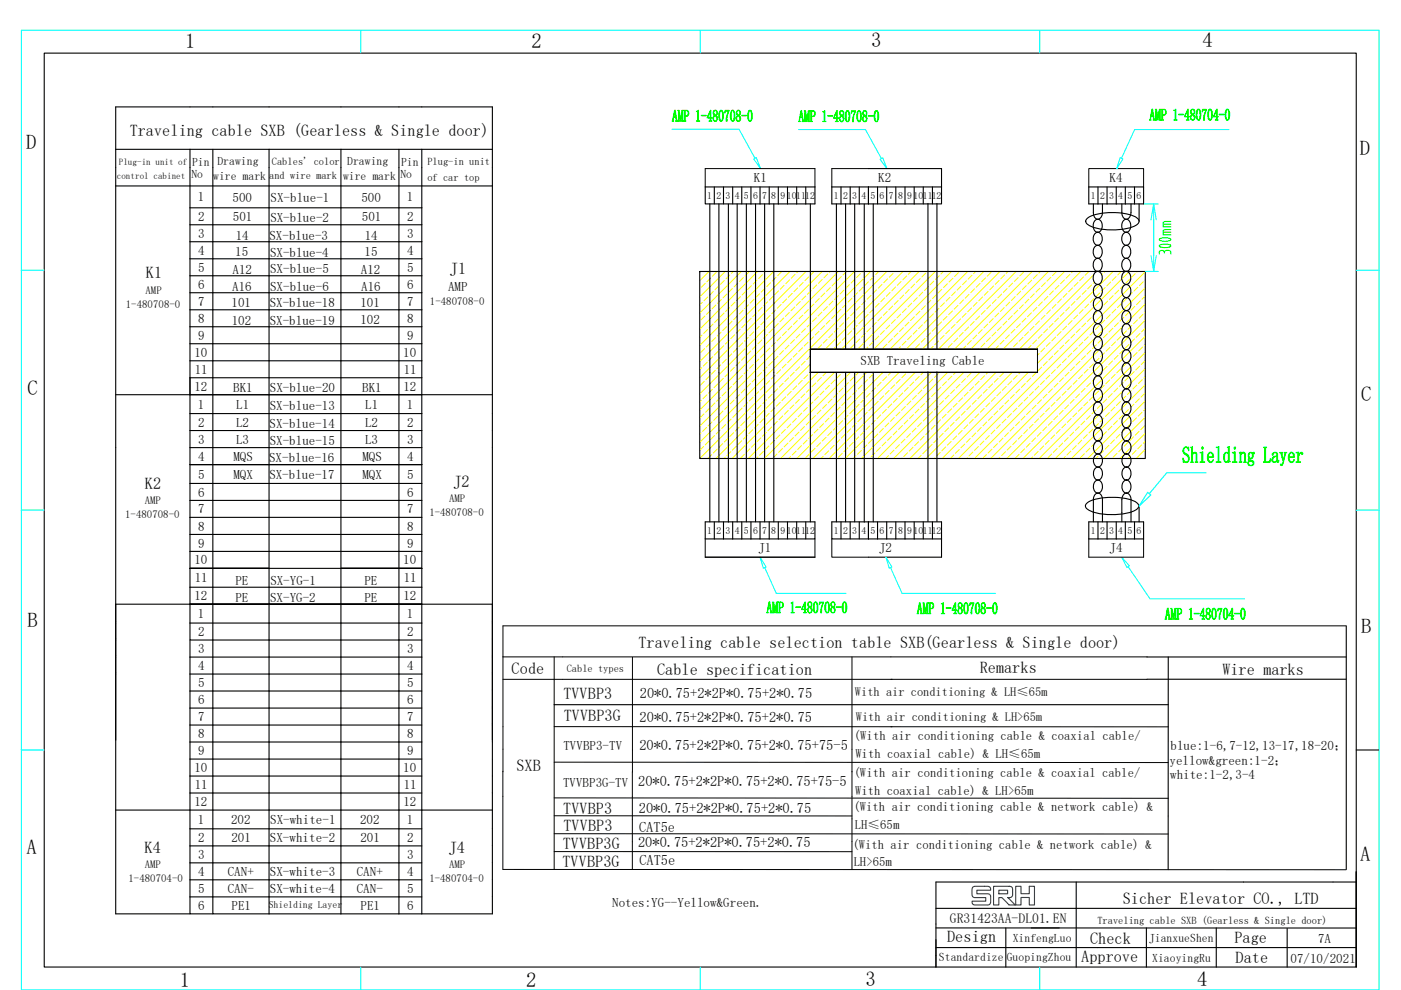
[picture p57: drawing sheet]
<svg xmlns="http://www.w3.org/2000/svg" width="297mm" height="210mm" viewBox="0 0 297 210" stroke-linecap="round" stroke-linejoin="round" font-family="sans-serif">
<defs><g id="words">
<g font-size="4.4">
<text x="39.3" y="10.1">1</text>
<text x="112.7" y="10.1">2</text>
<text x="184.7" y="10">3</text>
<text x="254.9" y="10">4</text>
<text x="5.5" y="31.7">D</text>
<text x="288.3" y="32.9">D</text>
<text x="5.8" y="83.7">C</text>
<text x="288.6" y="85">C</text>
<text x="5.8" y="133">B</text>
<text x="288.6" y="134.2">B</text>
<text x="5.6" y="181.2">A</text>
<text x="288.4" y="182.5">A</text>
<text x="38.1" y="209.3">1</text>
<text x="111.5" y="209.3">2</text>
<text x="183.5" y="209.1">3</text>
<text x="253.8" y="209.1">4</text>
</g>
<g font-size="3.5">
<text x="27.5" y="28.8">Traveling cable SXB (Gearless &amp; Single door)</text>
<text x="30.9" y="59.1">K1</text>
<text x="95.4" y="58.2">J1</text>
<text x="30.7" y="103.8">K2</text>
<text x="96.1" y="103.2">J2</text>
<text x="135.4" y="137.4">Traveling cable selection table SXB(Gearless &amp; Single door)</text>
<text x="108.5" y="143">Code</text>
<text x="139.3" y="143.1">Cable specification</text>
<text x="207.7" y="142.7">Remarks</text>
<text x="259.2" y="143.3">Wire marks</text>
<text x="119.4" y="148.3">TVVBP3</text>
<text x="119.5" y="153">TVVBP3G</text>
<text x="109.5" y="163.4">SXB</text>
<text x="119.4" y="172.7">TVVBP3</text>
<text x="119.5" y="176.3">TVVBP3</text>
<text x="30.7" y="180.9">K4</text>
<text x="95.2" y="180.9">J4</text>
<text x="119.3" y="183.9">TVVBP3G</text>
<text x="119.3" y="180">TVVBP3G</text>
<text x="238" y="191.7">Sicher Elevator CO., LTD</text>
<text x="200.8" y="199.9">Design</text>
<text x="231.1" y="200.2">Check</text>
<text x="261.7" y="200">Page</text>
<text x="229.3" y="204">Approve</text>
<text x="262" y="204.2">Date</text>
</g>
<g font-size="3">
<text x="135.7" y="148.2">20*0.75+2*2P*0.75+2*0.75</text>
<text x="135.6" y="153.1">20*0.75+2*2P*0.75+2*0.75</text>
<text x="135.6" y="159">20*0.75+2*2P*0.75+2*0.75+75-5</text>
<text x="135.3" y="166.8">20*0.75+2*2P*0.75+2*0.75+75-5</text>
<text x="135.4" y="172.5">20*0.75+2*2P*0.75+2*0.75</text>
<text x="135.3" y="179.7">20*0.75+2*2P*0.75+2*0.75</text>
<text x="135.5" y="176.5">CAT5e</text>
<text x="135.6" y="183.5">CAT5e</text>
</g>
<text font-size="2.9" x="201.4" y="195.8">GR31423AA-DL01.EN</text>
<g font-size="2.8">
<text x="159.9" y="38.7">K1</text>
<text x="186.2" y="38.7">K2</text>
<text x="235.3" y="38.7">K4</text>
<text x="42" y="42.7">1</text>
<text x="42" y="46.8">2</text>
<text x="49.3" y="42.8">500</text>
<text x="49.4" y="47">501</text>
<text x="57.3" y="47.1">SX-blue-2</text>
<text x="57.4" y="42.9">SX-blue-1</text>
<text x="76.6" y="42.8">500</text>
<text x="76.7" y="47">501</text>
<text x="86.3" y="42.7">1</text>
<text x="86.3" y="46.8">2</text>
<text x="42" y="50.4">3</text>
<text x="50" y="50.9">14</text>
<text x="57.1" y="50.8">SX-blue-3</text>
<text x="77.3" y="50.9">14</text>
<text x="86.3" y="50.4">3</text>
<text x="42" y="54.1">4</text>
<text x="42" y="57.7">5</text>
<text x="49.3" y="58">A12</text>
<text x="49.9" y="54.3">15</text>
<text x="57.3" y="54.5">SX-blue-4</text>
<text x="57.3" y="58">SX-blue-5</text>
<text x="76.5" y="58">A12</text>
<text x="77.3" y="54.3">15</text>
<text x="86.3" y="54.1">4</text>
<text x="86.3" y="57.7">5</text>
<text x="42" y="61.3">6</text>
<text x="42" y="64.9">7</text>
<text x="49.1" y="65.1">101</text>
<text x="49.3" y="61.7">A16</text>
<text x="57.2" y="65.2">SX-blue-18</text>
<text x="57.3" y="61.6">SX-blue-6</text>
<text x="76.4" y="65.1">101</text>
<text x="76.6" y="61.7">A16</text>
<text x="86.3" y="61.3">6</text>
<text x="86.3" y="64.9">7</text>
<text x="95" y="61.7">AMP</text>
<text x="42" y="68.5">8</text>
<text x="49.1" y="68.8">102</text>
<text x="57.2" y="68.8">SX-blue-19</text>
<text x="76.4" y="68.8">102</text>
<text x="86.3" y="68.5">8</text>
<text x="41.2" y="75.7">10</text>
<text x="42" y="72.1">9</text>
<text x="85.5" y="75.7">10</text>
<text x="86.3" y="72.1">9</text>
<text x="182.5" y="77.4">SXB Traveling Cable</text>
<text x="41.2" y="82.9">12</text>
<text x="41.3" y="79.3">11</text>
<text x="49.4" y="83.1">BK1</text>
<text x="57.2" y="83.1">SX-blue-20</text>
<text x="76.8" y="83.1">BK1</text>
<text x="85.5" y="82.9">12</text>
<text x="85.6" y="79.3">11</text>
<text x="42" y="86.7">1</text>
<text x="50.1" y="86.8">L1</text>
<text x="57.2" y="86.9">SX-blue-13</text>
<text x="77.4" y="86.8">L1</text>
<text x="86.3" y="86.7">1</text>
<text x="42" y="94.1">3</text>
<text x="42" y="90.5">2</text>
<text x="50.1" y="94.2">L3</text>
<text x="50.1" y="90.6">L2</text>
<text x="57.1" y="90.7">SX-blue-14</text>
<text x="57.2" y="94.3">SX-blue-15</text>
<text x="77.4" y="94.2">L3</text>
<text x="77.4" y="90.6">L2</text>
<text x="86.3" y="94.1">3</text>
<text x="86.3" y="90.5">2</text>
<text x="42" y="97.7">4</text>
<text x="42" y="101.5">5</text>
<text x="49.5" y="101.5">MQX</text>
<text x="49.5" y="97.8">MQS</text>
<text x="57.1" y="98">SX-blue-16</text>
<text x="57.1" y="101.7">SX-blue-17</text>
<text x="76.8" y="97.8">MQS</text>
<text x="76.8" y="101.5">MQX</text>
<text x="86.3" y="97.7">4</text>
<text x="86.3" y="101.5">5</text>
<text x="42" y="105.3">6</text>
<text x="86.3" y="105.3">6</text>
<text x="42" y="108.9">7</text>
<text x="42" y="112.5">8</text>
<text x="86.3" y="108.9">7</text>
<text x="86.3" y="112.5">8</text>
<text x="41.2" y="119.7">10</text>
<text x="42" y="116.1">9</text>
<text x="85.5" y="119.7">10</text>
<text x="86.3" y="116.1">9</text>
<text x="160.8" y="117.1">J1</text>
<text x="186.4" y="117.1">J2</text>
<text x="235.3" y="117.1">J4</text>
<text x="41.3" y="123.5">11</text>
<text x="49.9" y="124.1">PE</text>
<text x="57.3" y="124.1">SX-YG-1</text>
<text x="77.3" y="124.1">PE</text>
<text x="85.6" y="123.5">11</text>
<text x="41.2" y="127.3">12</text>
<text x="42" y="131.1">1</text>
<text x="49.9" y="127.7">PE</text>
<text x="57.3" y="127.7">SX-YG-2</text>
<text x="77.3" y="127.7">PE</text>
<text x="85.5" y="127.3">12</text>
<text x="86.3" y="131.1">1</text>
<text x="42" y="134.9">2</text>
<text x="86.3" y="134.9">2</text>
<text x="42" y="142.1">4</text>
<text x="42" y="138.5">3</text>
<text x="86.3" y="138.5">3</text>
<text x="86.3" y="142.1">4</text>
<text x="42" y="149.4">6</text>
<text x="42" y="145.7">5</text>
<text x="86.3" y="149.4">6</text>
<text x="86.3" y="145.7">5</text>
<text x="42" y="153">7</text>
<text x="86.3" y="153">7</text>
<text x="42" y="156.6">8</text>
<text x="42" y="160.2">9</text>
<text x="86.3" y="160.2">9</text>
<text x="86.3" y="156.6">8</text>
<text x="119.5" y="159.1">TVVBP3-TV</text>
<text x="248.2" y="159.1">blue:1-6,7-12,13-17,18-20；</text>
<text x="41.2" y="163.8">10</text>
<text x="41.3" y="167.4">11</text>
<text x="85.5" y="163.8">10</text>
<text x="85.6" y="167.4">11</text>
<text x="119.4" y="166.9">TVVBP3G-TV</text>
<text x="248" y="162.2">yellow&amp;green:1-2；</text>
<text x="248.1" y="165.3">white:1-2,3-4</text>
<text x="41.2" y="171">12</text>
<text x="85.5" y="171">12</text>
<text x="42" y="174.8">1</text>
<text x="42" y="178.6">2</text>
<text x="49" y="174.8">202</text>
<text x="49.1" y="178.6">201</text>
<text x="57.2" y="178.6">SX-white-2</text>
<text x="57.3" y="174.8">SX-white-1</text>
<text x="76.3" y="174.8">202</text>
<text x="76.4" y="178.6">201</text>
<text x="86.3" y="174.8">1</text>
<text x="86.3" y="178.6">2</text>
<text x="42" y="182.2">3</text>
<text x="42" y="185.8">4</text>
<text x="48.3" y="185.8">CAN+</text>
<text x="57.2" y="185.8">SX-white-3</text>
<text x="75.6" y="185.8">CAN+</text>
<text x="86.3" y="182.2">3</text>
<text x="86.3" y="185.8">4</text>
<text x="42" y="189.4">5</text>
<text x="48.3" y="189.4">CAN-</text>
<text x="57.2" y="189.4">SX-white-4</text>
<text x="75.6" y="189.4">CAN-</text>
<text x="86.3" y="189.4">5</text>
<text x="42" y="193">6</text>
<text x="49.1" y="193">PE1</text>
<text x="76.5" y="193">PE1</text>
<text x="86.3" y="193">6</text>
<text x="129.8" y="192.4">Notes:YG--Yellow&amp;Green.</text>
<text x="279.5" y="200.1">7A</text>
<text x="273.6" y="204.3">07/10/2021</text>
</g>
<g font-size="2.7">
<text x="181.1" y="156.9">(With air conditioning cable &amp; coaxial cable/</text>
<text x="181.4" y="160.7">With coaxial cable) &amp; LH≤65m</text>
<text x="181" y="164.8">(With air conditioning cable &amp; coaxial cable/</text>
<text x="181" y="172">(With air conditioning cable &amp; network cable) &amp;</text>
<text x="181.3" y="168.6">With coaxial cable) &amp; LH&gt;65m</text>
<text x="181.2" y="175.8">LH≤65m</text>
<text x="180.7" y="180">(With air conditioning cable &amp; network cable) &amp;</text>
<text x="181" y="183.8">LH&gt;65m</text>
</g>
<g font-size="2.6">
<text x="181.3" y="147.6">With air conditioning &amp; LH≤65m</text>
<text x="181.5" y="152.8">With air conditioning &amp; LH&gt;65m</text>
</g>
<g font-size="2.5">
<text x="40.7" y="35.2">Pin</text>
<text x="46.1" y="34.9">Drawing</text>
<text x="73.6" y="34.9">Drawing</text>
<text x="85" y="35.2">Pin</text>
<text x="40.6" y="37.8">No</text>
<text x="45.2" y="38.1">wire mark</text>
<text x="72.7" y="38.1">wire mark</text>
<text x="84.9" y="37.8">No</text>
<text x="199.1" y="203.9">Standardize</text>
<text x="213.5" y="203.8">GuopingZhou</text>
<text x="214.7" y="199.8">XinfengLuo</text>
<text x="243.6" y="199.8">JianxueShen</text>
<text x="244.3" y="203.9">XiaoyingRu</text>
</g>
<g font-size="2.3">
<text x="26.7" y="65.2">1-480708-0</text>
<text x="30.8" y="62.3">AMP</text>
<text x="91.2" y="64.8">1-480708-0</text>
<text x="30.7" y="107">AMP</text>
<text x="95.2" y="106.5">AMP</text>
<text x="26.5" y="109.9">1-480708-0</text>
<text x="91" y="109.4">1-480708-0</text>
<text x="30.7" y="184.2">AMP</text>
<text x="95.2" y="184.2">AMP</text>
<text x="27.2" y="187.1">1-480704-0</text>
<text x="91" y="187.1">1-480704-0</text>
</g>
<g font-size="2.2">
<text x="57.7" y="35">Cables' color</text>
<text x="90.6" y="35.1">Plug-in unit</text>
<text x="57.1" y="37.9">and wire mark</text>
<text x="90.6" y="38.3">of car top</text>
<text x="120.2" y="142.6">Cable types</text>
<text x="232.7" y="196">Traveling cable SXB (Gearless &amp; Single door)</text>
</g>
<g font-size="2.1">
<text x="149.9" y="42.2">1</text>
<text x="151.9" y="42.2">2</text>
<text x="153.8" y="42.2">3 4 5</text>
<text x="159.7" y="42.2">6</text>
<text x="161.6" y="42.2">7</text>
<text x="163.5" y="42.2">8</text>
<text x="165.5" y="42.2">9101112</text>
<text x="176.8" y="42.2">1 2</text>
<text x="180.7" y="42.2">3</text>
<text x="182.6" y="42.2">4</text>
<text x="184.6" y="42.2">5</text>
<text x="186.5" y="42.2">6</text>
<text x="188.4" y="42.2">7</text>
<text x="190.4" y="42.2">8</text>
<text x="192.3" y="42.2">9101112</text>
<text x="231.3" y="42.2">1</text>
<text x="233.2" y="42.2">2</text>
<text x="235.2" y="42.2">3 4 5 6</text>
<text x="149.9" y="113.2">1</text>
<text x="151.9" y="113.2">2</text>
<text x="153.8" y="113.2">3 4 5</text>
<text x="159.7" y="113.2">6</text>
<text x="161.6" y="113.2">7</text>
<text x="163.5" y="113.2">8</text>
<text x="165.5" y="113.2">9101112</text>
<text x="176.8" y="113.2">1</text>
<text x="178.8" y="113.2">2</text>
<text x="180.7" y="113.2">3 4</text>
<text x="184.6" y="113.2">5</text>
<text x="186.5" y="113.2">6</text>
<text x="188.4" y="113.2">7</text>
<text x="190.4" y="113.2">8</text>
<text x="192.3" y="113.2">9101112</text>
<text x="231.3" y="113.2">1</text>
<text x="233.2" y="113.2">2</text>
<text x="235.2" y="113.2">3</text>
<text x="237.1" y="113.2">4</text>
<text x="239" y="113.2">5</text>
<text x="241" y="113.2">6</text>
<text x="57" y="192.7">Shielding Layer</text>
</g>
<g font-size="1.9">
<text x="25.2" y="35">Plug-in unit of</text>
<text x="24.8" y="37.9">control cabinet</text>
</g>
</g></defs>
<g fill="none" stroke="#0ff" stroke-width=".23">
<path d="M4.5 6.4h287.9v203.6h-287.9zM76.5 6.4v4.9M148.5 6.4v4.9M220.4 6.4v4.9M4.5 57.3h4.9M242.5 43.3h3.1M242.8 57.6h2.8M244.6 46.6v7.6M287.5 57.3h4.9M4.5 108.2h4.9M243.3 104.4l.7 .6-2.5 2.3zM255.7 100.3h-8.3l-3.7 4.4"/>
<path d="M287.5 108.2h4.9M4.5 159.1h4.9M76.5 205.1v4.9M148.5 205.1v4.9M220.4 205.1v4.9"/>
</g>
<g fill="none" stroke="#000" stroke-width=".23">
<path d="M9.4 11.3h278.1v193.8h-278.1zM24.5 39.4v154.4h15.8M24.5 39.4v-16.7h79.9v16.7M24.5 31.7h15.8M24.5 39.4h79.9M40.3 31.7h16.7M40.3 31.7v100.5M45.1 31.7v162.1h11.9M57 31.7h15.3M57 31.7v162.1M72.3 31.7h17.1M72.3 31.7v162.1"/>
<path d="M84.6 31.7v162.1M89.4 31.7h15M89.4 31.7v100.5M104.4 39.4v44.3M149.5 39.7h23.3v3.6h-23.3zM151.4 39.7v3.6M153.4 39.7v3.6M155.3 39.7v3.6M157.3 39.7v3.6M159.2 39.7v3.6M161.1 39.7v3.6M163.1 39.7v3.6"/>
<path d="M165 39.7v3.6M167 39.7v3.6M168.9 39.7v3.6M170.8 39.7v3.6M178.3 39.7v3.6M180.3 39.7v3.6M182.2 39.7v3.6M184.1 39.7v3.6M184.1 35.8h15.5v3.9M186.1 39.7v3.6M188 39.7v3.6M189.9 39.7v3.6"/>
<path d="M191.9 39.7v3.6M193.8 39.7v3.6M195.7 39.7v3.6M197.7 39.7v3.6M199.6 39.7h-23.2v3.6h7.7M199.6 39.7v3.6h-5.8M230.8 39.7h11.7v3.6h-11.7zM232.8 39.7v3.6M234.7 39.7v3.6M236.7 39.7v3.6M238.6 39.7v3.6M240.5 39.7v3.6"/>
<path d="M40.3 58.5h49.1M40.3 54.9h49.1M40.3 51.3h49.1M40.3 47.7h49.1M40.3 44.1h49.1M148.4 57.6h94.4v39.6h-94.4zM150.5 43.3v67.4M152.4 43.3v67.4M154.4 43.3v67.5M156.3 43.3v67.4M158.2 43.3v67.4M160.2 43.3v67.4"/>
<path d="M162.1 43.3v67.4M164.1 43.3v67.4M171.8 43.3v67.4M177.3 43.3v30.8M179.3 43.3v30.8M181.2 43.3v30.8M183.2 43.3v30.8M184.1 43.3h7.8M185.1 43.3v30.8M191.9 43.3h1.9M196.7 43.1v30.9M198.6 43.1v30.9"/>
<path d="M230.4 46.5a8.1 8.1 0 0 1 5.4-1.4 10.7 10.7 0 0 1 5.2 1.1l.4 .3a.75 .75 0 0 1-.3 1.1 12.7 12.7 0 0 1-9.3 .6l-1.4-.8a.67 .67 0 0 1 0-.9zM231.8 43.3a3.7 3.7 0 0 0 .4 3 1.05 1.05 0 0 0 1.2-.1 1.05 1.05 0 0 0 .3-1.2v-1.7M232.1 57.9l.4-.3a1.2 1.2 0 0 1 1.2 1.7 .93 .93 0 0 1-1 1 .93 .93 0 0 1-.9-1l.1-1zM232.1 55.1l.4-.3a1.21 1.21 0 0 1 1.2 1.8 .93 .93 0 0 1-1 1 .93 .93 0 0 1-.9-1l.1-1.1zM232.1 46.8l.4-.3a1.21 1.21 0 0 1 1.2 1.8 .93 .93 0 0 1-1 1 .93 .93 0 0 1-.9-1l.1-1.1zM232.1 49.6l.4-.3a1.21 1.21 0 0 1 1.2 1.7 .93 .93 0 0 1-1 1 .93 .93 0 0 1-.9-1l.1-1zM232.1 52.3l.4-.2a1.18 1.18 0 0 1 1.2 1.7 .98 .98 0 0 1-1.2 1 1.65 1.65 0 0 1-.4-2.5zM237.8 43.3a3.6 3.6 0 0 0 .5 3 1.05 1.05 0 0 0 1.2-.1 1.05 1.05 0 0 0 .3-1.2v-1.7M238.2 57.9l.3-.3a1.21 1.21 0 0 1 1.2 1.7 .92 .92 0 0 1-.9 1 .92 .92 0 0 1-.9-1v-1zM238.2 49.6l.3-.3a1.22 1.22 0 0 1 1.2 1.8 .92 .92 0 0 1-.9 .9 .92 .92 0 0 1-.9-1v-1zM238.2 55.1l.3-.3a1.22 1.22 0 0 1 1.2 1.8 .92 .92 0 0 1-.9 1 .92 .92 0 0 1-.9-1v-1zM238.2 46.8l.3-.3a1.22 1.22 0 0 1 1.2 1.8 .92 .92 0 0 1-.9 1 .92 .92 0 0 1-.9-1v-1z"/>
<path d="M238.2 52.3l.3-.2a1.2 1.2 0 0 1 1.2 1.7 .99 .99 0 0 1-1.2 1 1.67 1.67 0 0 1-.3-2.5zM241.5 43.3v3.6M40.3 76.5h49.1M40.3 72.9h49.1M40.3 69.3h49.1M40.3 65.7h49.1M40.3 62.1h49.1M171.8 74.1l48.2-.1zM171.8 74.1h.1M171.8 79h48.2zM171.8 79h.1M171.8 74.1h48.2"/>
<path d="M171.8 79h48.2M177.3 79v31.7M179.3 79v31.7M181.2 79v31.7M183.2 79v31.8M185.1 79v31.7M196.7 78.9v31.7M198.6 78.9v31.7M232.2 63.5l.3-.4a1.22 1.22 0 0 1 1.2 1.8 .92 .92 0 0 1-.9 1 .92 .92 0 0 1-1-1l.1-1zM232.2 60.7l.3-.3a1.19 1.19 0 0 1 1.2 1.7 .98 .98 0 0 1-1.2 1 1.65 1.65 0 0 1-.3-2.4zM232.2 66.2l.3-.3a1.21 1.21 0 0 1 1.2 1.8 .93 .93 0 0 1-.9 1 .93 .93 0 0 1-1-1l.1-1.1zM232.2 71.7l.3-.3a1.22 1.22 0 0 1 1.2 1.8 .92 .92 0 0 1-.9 1 .92 .92 0 0 1-.9-1v-1z"/>
<path d="M232.2 69l.3-.3a1.2 1.2 0 0 1 1.2 1.7 .92 .92 0 0 1-.9 1 .92 .92 0 0 1-.9-1v-1zM232.2 74.5l.4-.3a1.18 1.18 0 0 1 1.1 1.7 .98 .98 0 0 1-1.1 1 1.65 1.65 0 0 1-.4-2.4zM232.2 77.2l.4-.2a1.18 1.18 0 0 1 1.1 1.7 .93 .93 0 0 1-.9 1 .93 .93 0 0 1-.9-1v-1zM238.2 60.7l.4-.3a1.2 1.2 0 0 1 1.1 1.7 .99 .99 0 0 1-1.1 1 1.67 1.67 0 0 1-.4-2.4zM238.2 63.4l.4-.3a1.21 1.21 0 0 1 1.1 1.8 .93 .93 0 0 1-.9 1 .93 .93 0 0 1-.9-1l.1-1zM238.2 66.2l.4-.3a1.21 1.21 0 0 1 1.1 1.7 .93 .93 0 0 1-.9 1.1 .93 .93 0 0 1-.9-1.1l.1-1zM238.2 69l.4-.3a1.19 1.19 0 0 1 1.1 1.7 .92 .92 0 0 1-.9 1 .92 .92 0 0 1-.9-1l.1-1zM238.2 71.7l.4-.3a1.22 1.22 0 0 1 1.1 1.8 .92 .92 0 0 1-.9 1 .92 .92 0 0 1-.9-1l.1-1zM238.2 74.5l.4-.3a1.2 1.2 0 0 1 1.1 1.8 .99 .99 0 0 1-1.1 .9 1.67 1.67 0 0 1-.4-2.4zM238.2 77.3l.4-.3a1.2 1.2 0 0 1 1.1 1.7 .92 .92 0 0 1-.9 1 .92 .92 0 0 1-.9-1l.1-1zM24.5 83.7h79.9M40.3 94.9h49.1"/>
<path d="M40.3 91.3h49.1M40.3 87.7h49.1M40.3 80.1h49.1M57 98.5h-16.7h49.1h-17.1M72.3 83.7h17.1M104.4 83.7v110.1h-47.4M232.2 96.6l.4-.3a1.2 1.2 0 0 1 1.1 1.8 .98 .98 0 0 1-1.1 .9 1.64 1.64 0 0 1-.4-2.4zM232.2 85.5l.4-.2a1.21 1.21 0 0 1 1.1 1.7 .93 .93 0 0 1-.9 1 .93 .93 0 0 1-.9-1v-1zM232.2 80l.4-.3a1.21 1.21 0 0 1 1.1 1.8 .93 .93 0 0 1-.9 1 .93 .93 0 0 1-.9-1v-1.1zM232.2 93.9l.4-.3a1.22 1.22 0 0 1 1.1 1.7 .92 .92 0 0 1-.9 1 .92 .92 0 0 1-.9-1v-1zM232.2 99.4l.4-.3a1.19 1.19 0 0 1 1.1 1.7 .92 .92 0 0 1-.9 1 .92 .92 0 0 1-.9-1v-1zM232.2 91.1l.4-.3a1.19 1.19 0 0 1 1.1 1.7 .98 .98 0 0 1-1.1 1 1.66 1.66 0 0 1-.4-2.4z"/>
<path d="M232.2 88.3l.4-.3a1.21 1.21 0 0 1 1.1 1.8 .93 .93 0 0 1-.9 1 .93 .93 0 0 1-.9-1v-1.1zM232.2 82.8l.4-.3a1.18 1.18 0 0 1 1.1 1.7 .98 .98 0 0 1-1.1 1 1.65 1.65 0 0 1-.4-2.4zM238.2 80l.4-.3a1.22 1.22 0 0 1 1.1 1.8 .92 .92 0 0 1-.9 1 .92 .92 0 0 1-.9-1l.1-1zM238.2 88.3l.4-.3a1.22 1.22 0 0 1 1.1 1.8 .92 .92 0 0 1-.9 1 .92 .92 0 0 1-.9-1l.1-1zM238.2 85.6l.4-.3a1.22 1.22 0 0 1 1.1 1.7 .92 .92 0 0 1-.9 1 .92 .92 0 0 1-.9-1l.1-1zM238.2 82.8l.4-.3a1.2 1.2 0 0 1 1.1 1.8 .99 .99 0 0 1-1.1 .9 1.67 1.67 0 0 1-.4-2.4zM238.2 96.6l.4-.3a1.2 1.2 0 0 1 1.2 1.8 .93 .93 0 0 1-1 1 .93 .93 0 0 1-.9-1l.1-1.1zM238.2 93.8l.4-.2a1.21 1.21 0 0 1 1.2 1.7 .93 .93 0 0 1-1 1 .93 .93 0 0 1-.9-1l.1-1zM238.2 99.4l.4-.3a1.18 1.18 0 0 1 1.2 1.7 .93 .93 0 0 1-1 1 .93 .93 0 0 1-.9-1l.1-1zM238.2 91.1l.4-.3a1.18 1.18 0 0 1 1.2 1.7 .98 .98 0 0 1-1.2 1 1.65 1.65 0 0 1-.4-2.4zM40.3 102.5h49.1M40.3 109.7h49.1"/>
<path d="M40.3 113.4h49.1M40.3 117h49.1M89.4 106.1h-49.1M149.5 110.7h23.3v3.6h-23.3zM151.4 110.7v3.6M153.4 110.7v3.6M155.3 110.7v3.6M157.3 110.7v3.6M159.2 110.7v3.6M161.1 110.7v3.6M163.1 110.7v3.6M165 110.7v3.6"/>
<path d="M167 110.7v3.6M168.9 110.7v3.6M170.8 110.7v3.6M178.3 110.7v3.6M180.3 110.7v3.6M182.2 110.7v3.6M184.1 110.7v3.6M184.1 114.3h9.7M184.1 114.3h-7.7v-3.6h23.2v3.6h-5.8M186.1 110.7v3.6M188 110.7v3.6M189.9 110.7v3.6"/>
<path d="M191.9 110.7v3.6M193.8 110.7v3.6M195.7 110.7v3.6M197.7 110.7v3.6M199.6 114.3v3.9h-15.5M230.3 106.9a8 8 0 0 1 5.4-1.4 10.5 10.5 0 0 1 5.3 1.1l.3 .3a.75 .75 0 0 1-.2 1.1 12.7 12.7 0 0 1-9.4 .6l-1.4-.8a.67 .67 0 0 1 0-.9zM230.8 110.7h11.7v3.6h-11.7zM231.8 110.7v-4.7a1.2 1.2 0 0 1 1.2-1.4 1.37 1.37 0 0 1 .7 1.4v4.7M232.2 102.1l.4-.2a1.21 1.21 0 0 1 1.1 1.7 .93 .93 0 0 1-.9 1 .93 .93 0 0 1-.9-1v-1zM232.8 110.7v3.6M234.7 110.7v3.6M236.7 110.7v3.6"/>
<path d="M237.8 110.7v-4.7a1.23 1.23 0 0 1 1.2-1.4 1.38 1.38 0 0 1 .8 1.4v4.7M238.2 102.2l.4-.3a1.22 1.22 0 0 1 1.2 1.7 .92 .92 0 0 1-1 1 .92 .92 0 0 1-.9-1l.1-1zM238.6 110.7v3.6M240.5 110.7v3.6M241.5 107.3v3.4M24.5 128.2h79.9M40.3 139.4h49.1M40.3 132.2h49.1M40.3 132.2v3.5h49.1M40.3 135.7v54.5M40.3 128.2h16.7M40.3 124.6h49.1"/>
<path d="M57 120.6h-16.7h49.1h-17.1M72.3 128.2h17.1M89.4 132.2v7.2M89.4 139.4v3.6M243.2 139.3h42.2M247.7 139.3v45.2M285.4 132.8v51.6M24.5 142.6v14.4M40.3 157.4h49.1M40.3 146.6h49.1M40.3 150.2h49.1M40.3 153.8h49.1"/>
<path d="M40.3 143h49.1M89.4 157.4v36.4M89.4 143v14.4M117.5 149.5h130.2M243.2 144.1h42.2M287.5 159.1h4.9M40.3 161h49.1M40.3 164.6h49.1M40.3 168.2h49.1M40.3 175.8h49.1M40.3 179.4h49.1M104.4 171.8h-79.9"/>
<path d="M40.3 190.2v3.6h4.8M40.3 183h49.1M40.3 186.6h49.1M40.3 190.2h49.1M198.4 196.8h89.1M198.4 192.7h89.1M213.3 196.8v8.3M228.2 187.1v18M243.1 196.8v8.3M257.9 196.8v8.3M272.9 196.9v8.2M287.5 184.9v20.2"/>
<path d="M287.5 187.1h-89.1v18M198.4 201h89.1"/>
</g>
<path d="M206.3 188.1l.8-.1a5.2 5.2 0 0 1 2.8 .2l.1 .6h-2.9v.8h2.4l.4 .2a2.8 2.8 0 0 1-.1 2.1h-3.4l-.3-.4v-.4h2.9v-.7h-1.9a.82 .82 0 0 1-.9-.2 .82 .82 0 0 1-.1-.9v-.8zM210.7 188l3.7 .1a2.02 2.02 0 0 1 0 2.2l-.7 .1 1.5 1.5h-1.2l-1.6-1.5h-.6v1.5h-1.1zM211.8 188.8h1.8v.8h-1.8zM215.3 188h1.2v1.6h1.7v-1.6h1.1v3.9h-1.1v-1.5h-1.7v1.5h-1.2z" fill="none" stroke="#003f7e" stroke-width=".23"/>
<g fill="#0f0" stroke="#0f0" stroke-width=".21">
<path d="M143 23.4h.2l.5 2.3h-.5l.2-.1-.1-.7h-.5l-.1 .7 .2 .1h-.4zM143 23.7l-.2 1.1h.4zM143.7 23.4h.3l.3 1.8 .3-1.8h.3l-.1 .1v2.1l.1 .1h-.4l.1-.1v-1.8l-.3 1.9-.4-1.9 .1 1.9h-.3l.1-.1v-2zM145 23.4h.6a.68 .68 0 0 1 .3 1.1l-.6 .1v1l.1 .1h-.4l.1-.1v-2zM145.4 23.5l-.1 1.1a.55 .55 0 0 0 .7-.5 .55 .55 0 0 0-.6-.6zM147.7 23.6l.4-.2v2.1l.3 .2h-.7l.2-.2v-1.8zM148.7 24.5l1 .1zM150.6 23.4l.1 1.5h.3l-.3 .1v.5l.2 .2h-.6l.2-.1 .1-.6h-.7zM150.5 23.7l-.5 1.2h.6zM151.5 24.5l-.1 .3a.43 .43 0 0 0-.1 .6 .43 .43 0 0 0 .7 0 .71 .71 0 0 0-.5-.9zM151.3 23.5a.54 .54 0 0 1 .8 .2 .54 .54 0 0 1-.3 .8 .65 .65 0 0 1 .3 .7 .65 .65 0 0 1-.6 .5 .72 .72 0 0 1 0-1.2 .7 .7 0 0 1-.2-1zM151.4 23.5l-.1 .4 .4 .5a.53 .53 0 0 0 .3-.5 .53 .53 0 0 0-.4-.4zM152.8 23.5l-.2 .4v.9l.1 .7 .3 .1a2.14 2.14 0 0 0-.1-2.1zM152.6 23.5l.4-.1a1.95 1.95 0 0 1 0 2.3h-.2a2.14 2.14 0 0 1-.2-2.2zM153.7 23.4h.9l-.4 1.2-.1 1.1-.2-.1 .1-.5 .5-1.5-.7 .1-.1 .3zM155.3 23.5a2.31 2.31 0 0 0 0 2.1h.1a2.28 2.28 0 0 0-.1-2.1zM155 23.5l.4-.1a1.95 1.95 0 0 1 0 2.3h-.1a1.47 1.47 0 0 1-.3-2zM156.4 24.5a.68 .68 0 0 0 .2 1.2 .6 .6 0 0 0 .3-.6 .6 .6 0 0 0-.5-.6zM156.3 23.5a.56 .56 0 0 1 .7 .3 .56 .56 0 0 1-.3 .7 .63 .63 0 0 1 .3 .8 .63 .63 0 0 1-.7 .4l-.2-.8 .3-.4a.71 .71 0 0 1-.1-1zM156.3 23.5a.53 .53 0 0 0 .4 .9l.1-.2a.42 .42 0 0 0 0-.5 .42 .42 0 0 0-.5-.2zM157.2 24.5l1.1 .1zM158.9 23.5l-.2 1.3 .1 .7 .3 .1a2.18 2.18 0 0 0-.1-2.1zM158.9 23.4h.2a1.87 1.87 0 0 1 0 2.3h-.1a1.42 1.42 0 0 1-.3-2z"/>
<path d="M247.5 129h.2l.5 2.3h-.4v-.8h-.5l-.1 .7 .2 .1h-.4zM247.5 129.3l-.1 1.1h.4zM248.2 129h.3l.3 1.8 .3-1.8h.3l-.1 .1v2.1l.1 .1h-.4l.1-.1v-1.8l-.3 1.9-.4-1.9 .1 1.9h-.3l.1-2.2zM249.5 129h.6a.66 .66 0 0 1 .3 1.1l-.6 .2v.9l.2 .1h-.5l.1-.1v-2.1zM249.9 129.1l-.1 1.1a.54 .54 0 0 0 .6-.5 .54 .54 0 0 0-.5-.6zM252.2 129.2l.4-.2v2.1l.3 .2h-.7l.2-.2v-1.7zM253.2 130.1h1.1v.1h-1.1zM255.1 129l.1 1.6h.3h-.3v.5l.2 .2h-.6l.2-.1 .1-.6h-.7zM255 129.3l-.5 1.3h.6zM256 130.2l-.1 .2a.43 .43 0 0 0-.1 .7 .43 .43 0 0 0 .7 0 .71 .71 0 0 0-.5-.9zM255.8 129.2a.55 .55 0 0 1 .8 .2 .55 .55 0 0 1-.3 .7l.3 .4v.4l-.2 .4-.3 .1-.4-.5v-.4l.3-.4a.71 .71 0 0 1-.2-.9zM255.9 129.2v.5l.3 .3a.44 .44 0 0 0 .3-.5 .44 .44 0 0 0-.6-.3zM257.3 129.1l-.2 1.3 .1 .7 .3 .2a2.14 2.14 0 0 0-.1-2.2zM257.3 129h.2a1.95 1.95 0 0 1 0 2.4h-.2a1.95 1.95 0 0 1 0-2.4zM258.2 129h.9l-.4 1.2-.1 1.2-.2-.1 .1-.6 .5-1.5-.7 .1-.1 .3zM259.8 129.1a1.86 1.86 0 0 0 .1 2.2 2.28 2.28 0 0 0-.1-2.2zM259.5 129.2l.4-.2a1.95 1.95 0 0 1 0 2.4h-.2a2.14 2.14 0 0 1-.2-2.2zM261.2 129l.1 1.6h.3h-.3v.6l.3 .1h-.7l.3-.1v-.6h-.7zM261.2 129.3l-.6 1.3h.6zM261.7 130.1h1.1v.1h-1.1zM263.4 129.1l-.2 1.3 .1 .7 .3 .2a2.18 2.18 0 0 0-.1-2.2zM263.4 129a1 1 0 0 1 .6 1.3l-.2 .9-.4 .2a1.94 1.94 0 0 1 0-2.4z"/>
<path d="M194.9 127.9l.2-.1 .5 2.4h-.4l.1-.2-.1-.7h-.4l-.2 .7 .2 .2h-.4zM195 128.1l-.2 1.1h.4zM195.6 127.9h.3l.3 1.8 .3-1.8h.3l-.1 .1v2.1l.1 .1h-.4l.2-.2v-1.8l-.4 2-.4-1.9 .1 1.9h-.3l.2-.2v-2zM196.9 127.9h.6a.68 .68 0 0 1 .3 1.1l-.6 .1v.9l.2 .2h-.5l.2-.2v-2zM197.2 128v1a.54 .54 0 0 0 .6-.5 .54 .54 0 0 0-.6-.5zM199.6 128l.4-.2v2.1l.3 .3h-.7l.3-.3v-1.7zM200.6 128.9l1.1 .1zM202.5 127.8l.1 1.6h.3l-.3 .1v.5l.3 .2h-.7l.3-.2v-.5h-.7zM202.5 128.2l-.6 1.2h.6zM203.5 129l-.2 .3a.43 .43 0 0 0 0 .6 .43 .43 0 0 0 .6 0 .72 .72 0 0 0-.4-.9zM203.3 127.9a.55 .55 0 0 1 .7 .3 .55 .55 0 0 1-.2 .7v.1a.73 .73 0 0 1-.2 1.2 .71 .71 0 0 1-.5-.5 .71 .71 0 0 1 .3-.8 .67 .67 0 0 1-.1-1zM203.4 128l-.1 .1a.52 .52 0 0 0 .4 .7l.2-.2a.42 .42 0 0 0-.1-.5 .42 .42 0 0 0-.4-.1zM204.7 127.9l-.2 .5v.8l.1 .7 .3 .2a2.14 2.14 0 0 0-.1-2.2zM204.5 128l.4-.2a1.75 1.75 0 0 1-.1 2.4h-.1a2.14 2.14 0 0 1-.2-2.2zM205.7 127.9h.8l-.4 1.2-.1 1.1-.2-.1 .1-.6 .5-1.4h-.6l-.2 .3zM207.2 127.9l-.2 .5-.1 .8 .2 .7 .2 .2a2.28 2.28 0 0 0 0-2.2zM207 128l.4-.2a1.75 1.75 0 0 1-.1 2.4 1.49 1.49 0 0 1-.4-2zM208.3 129a.55 .55 0 0 0-.2 .7 .55 .55 0 0 0 .6 .3l.1-.1a.71 .71 0 0 0-.5-.9zM208.2 127.9a.55 .55 0 0 1 .7 .3 .55 .55 0 0 1-.3 .7 .69 .69 0 0 1 .3 .8 .69 .69 0 0 1-.5 .5 .74 .74 0 0 1-.1-1.3 .65 .65 0 0 1-.1-1zM208.3 128a.53 .53 0 0 0 .3 .8 .52 .52 0 0 0 .2-.5 .52 .52 0 0 0-.4-.4zM209.2 128.9l1 .1zM210.9 127.9l-.3 1.3 .2 .7 .2 .2a2.18 2.18 0 0 0-.1-2.2zM210.8 127.8a.96 .96 0 0 1 .6 1.3l-.2 .9-.4 .2a1.91 1.91 0 0 1 0-2.4z"/>
<path d="M163 127.7l.2-.1 .5 2.4h-.4l.1-.1-.1-.8h-.4l-.1 .7 .1 .2h-.4zM163.1 127.9l-.2 1.1h.4zM163.8 127.7h.2l.3 1.8 .3-1.8h.4l-.2 .1v2.1l.2 .1h-.5l.2-.1v-1.9l-.4 2-.3-1.9 .1 1.9h-.3l.1-.2v-1.9zM165 127.7h.6a.66 .66 0 0 1 .3 1.1l-.6 .1v.9l.2 .2h-.5l.2-.2v-1.9zM165.4 127.8l-.1 1a.56 .56 0 0 0 .7-.3 .56 .56 0 0 0-.2-.7zM167.7 127.9l.4-.3v2.1l.3 .3h-.7l.3-.2v-1.8zM168.7 128.7h1.1v.1h-1.1zM170.7 127.7l.1 1.5h.2l-.2 .1v.5l.2 .2h-.7l.3-.2v-.5h-.7zM170.6 128l-.5 1.2h.5zM171.5 128.9l-.1 .2a.46 .46 0 0 0 0 .6 .46 .46 0 0 0 .6 .1v-.1a.63 .63 0 0 0-.5-.8zM171.4 127.8a.54 .54 0 0 1 .7 .2 .54 .54 0 0 1-.2 .8l.2 .3 .1 .4-.3 .4-.3 .1-.4-.4 .2-.9a.72 .72 0 0 1 0-.9zM171.5 127.8a.54 .54 0 0 0 .4 .9l.1-.3a.43 .43 0 0 0 0-.5 .43 .43 0 0 0-.5-.1zM172.9 127.8a2.27 2.27 0 0 0 0 2.1h.1a2.07 2.07 0 0 0-.1-2.1zM172.6 127.8l.4-.1a1.92 1.92 0 0 1 0 2.3l-.3-.1-.2-.4-.1-.9zM173.8 127.7l.8 .1a3.9 3.9 0 0 0-.4 2.2l-.2-.1v-.5l.5-1.5h-.5l-.3 .4zM175.3 127.8a2.27 2.27 0 0 0 0 2.1h.2a2.15 2.15 0 0 0-.1-2.1zM175.1 127.8l.4-.1a1.92 1.92 0 0 1 0 2.3l-.4-.1-.2-.8zM176.5 128.8l-.1 .1a.67 .67 0 0 0 .2 1 .59 .59 0 0 0 .3-.6 .59 .59 0 0 0-.4-.5zM176.3 127.7a.56 .56 0 0 1 .7 .3 .56 .56 0 0 1-.2 .8 .62 .62 0 0 1 .3 .8 .62 .62 0 0 1-.8 .3 .78 .78 0 0 1 .1-1.1 .68 .68 0 0 1-.1-1.1zM176.4 127.8a.55 .55 0 0 0 .4 .9v-.1a.46 .46 0 0 0 .1-.6 .46 .46 0 0 0-.5-.2zM177.3 128.7h1.1v.1h-1.1zM179 127.8a2.45 2.45 0 0 0 0 2.1 .94 .94 0 0 0 .4-1.2l-.1-.8zM178.8 127.8l.4-.1a1.84 1.84 0 0 1 0 2.3h-.2a1.45 1.45 0 0 1-.3-2z"/>
<path d="M169.8 23.5l.1-.1 .6 2.4h-.4v-.9h-.5l-.1 .7 .2 .2h-.4zM169.8 23.7l-.1 1.2h.4zM170.5 23.5h.3l.3 1.8 .3-1.8h.3l-.1 .2v1.9l.1 .2h-.4l.1-.2v-1.8l-.3 2-.4-1.9 .1 1.9h-.3l.1-2.2zM171.8 23.5h.6a.65 .65 0 0 1 .3 1.1l-.6 .1v.9l.2 .2h-.5l.1-.1v-2.1zM172.1 23.6v1h.3a.56 .56 0 0 0 .3-.6 .56 .56 0 0 0-.6-.4zM174.5 23.7l.4-.3v2.2l.3 .2h-.7l.2-.2v-1.8zM175.5 24.5h1.1v.1h-1.1zM177.4 23.5l.1 1.5h.3l-.3 .1v.5l.2 .2h-.6l.2-.1 .1-.6h-.7zM177.4 23.8l-.6 1.2h.6zM178.3 24.6v.1a.67 .67 0 0 0 .2 1 .59 .59 0 0 0 .3-.6 .59 .59 0 0 0-.5-.5zM178.1 23.6a.55 .55 0 0 1 .8 .2 .55 .55 0 0 1-.3 .8l.3 .3v.4l-.2 .5h-.3l-.3-.1a.75 .75 0 0 1 .2-1.1l-.3-.5zM178.2 23.6a.54 .54 0 0 0 .4 .9 .48 .48 0 0 0 .2-.6 .48 .48 0 0 0-.6-.3zM179.6 23.6l-.2 1.3 .1 .7 .3 .1a2.49 2.49 0 0 0 0-2.1zM179.4 23.6l.4-.1a1.86 1.86 0 0 1 0 2.3h-.1a1.46 1.46 0 0 1-.4-2zM180.5 23.5h.9l-.4 1.2v1.1h-.2a2.77 2.77 0 0 1 .5-2.1h-.6l-.2 .4zM182.1 23.6l-.2 .4-.1 .9 .2 .7 .2 .1a2.13 2.13 0 0 0-.1-2.1zM181.9 23.6l.3-.1a1.76 1.76 0 0 1-.1 2.3h-.1a2.11 2.11 0 0 1-.1-2.2zM183.2 24.7l-.2 .2a.44 .44 0 0 0 0 .6 .44 .44 0 0 0 .7 0 .64 .64 0 0 0-.5-.8zM183 23.6a.54 .54 0 0 1 .8 .2 .54 .54 0 0 1-.3 .8 .69 .69 0 0 1 .3 .7 .69 .69 0 0 1-.6 .5 .74 .74 0 0 1 0-1.2 .68 .68 0 0 1-.2-1zM183.2 23.6a.53 .53 0 0 0 .3 .9l.2-.3a.43 .43 0 0 0-.1-.5 .43 .43 0 0 0-.4-.1zM184.1 24.5h1v.1h-1zM185.8 23.6a2.31 2.31 0 0 0 0 2.1 1.59 1.59 0 0 0 .3-1.8zM185.5 23.6l.4-.1a1.76 1.76 0 0 1-.1 2.3l-.3-.3-.2-.6z"/>
<path d="M244.2 23.2l.2-.1 .5 2.4h-.4v-.9h-.4l-.2 .7 .2 .2h-.4zM244.3 23.4l-.2 1.1h.4zM244.9 23.2h.3l.3 1.8 .3-1.8h.3l-.1 .1v2.1l.1 .1h-.4l.2-.2v-1.8l-.4 2-.4-1.9 .1 1.9h-.2l.1-2.2zM246.2 23.2h.6a.66 .66 0 0 1 .3 1.1l-.6 .1v.9l.2 .2h-.5l.2-.1v-2.1zM246.6 23.2l-.1 1.1a.54 .54 0 0 0 .6-.5 .54 .54 0 0 0-.5-.6zM248.9 23.4l.4-.3v2.1l.3 .3h-.7l.3-.3v-1.7zM249.9 24.2h1.1v.1h-1.1zM251.8 23.1l.1 1.6h.3l-.3 .1v.5l.3 .2h-.7l.3-.2v-.5h-.7zM251.8 23.5l-.6 1.2h.6zM252.8 24.3l-.2 .3a.43 .43 0 0 0-.1 .6 .43 .43 0 0 0 .7 0 .71 .71 0 0 0-.4-.9zM252.5 23.3a.55 .55 0 0 1 .8 .2 .55 .55 0 0 1-.3 .8l.3 .3 .1 .4-.3 .4-.3 .1-.4-.4 .2-.9a.73 .73 0 0 1-.1-.9zM252.7 23.3l-.1 .5 .3 .4a.38 .38 0 0 0 .3-.6l-.1-.3zM254 23.2l-.2 1.3 .1 .8 .3 .1a2.14 2.14 0 0 0-.1-2.2zM254 23.1h.2a1.95 1.95 0 0 1 0 2.4h-.2a1.95 1.95 0 0 1 0-2.4zM255 23.2h.8l-.4 1.2-.1 1.1-.1-.1v-.5l.5-1.5h-.6l-.2 .4zM256.5 23.2a1.86 1.86 0 0 0 .1 2.2 2.28 2.28 0 0 0 0-2.2zM256.3 23.3l.4-.2a1.95 1.95 0 0 1 0 2.4h-.2a2.14 2.14 0 0 1-.2-2.2zM258 23.1l.1 1.6h.2l-.2 .1v.5l.2 .2h-.6l.2-.1v-.6h-.6zM257.9 23.5l-.6 1.2h.6zM258.5 24.2h1v.1h-1zM260.2 23.2l-.3 1.3 .2 .8 .2 .1a2.18 2.18 0 0 0-.1-2.2zM260.1 23.1a1 1 0 0 1 .6 1.4l-.2 .9-.4 .1a1.94 1.94 0 0 1 0-2.4z"/>
<path d="M251.1 94.9l.2-.1 .6 .1 .1-.1v.8l-.1-.2a.53 .53 0 0 0-.8-.4l-.1 .4a.79 .79 0 0 0 .7 .9 .97 .97 0 0 1 .5 1 .97 .97 0 0 1-.8 .8l-.3-.1-.2 .1-.1-.9 .4 .7 .3 .1a.7 .7 0 0 0 .4-1.1l-.3-.3a1.04 1.04 0 0 1-.5-1.7zM252.5 94.8l.3-.1v1.6a.47 .47 0 0 1 .6-.4 .47 .47 0 0 1 .4 .5v1.4l.2 .3h-.6l.2-.2v-1.7a.41 .41 0 0 0-.5-.1 .41 .41 0 0 0-.3 .4v1.3l.2 .3h-.5l.1-.3v-2.7zM254.4 96l.6-.2v2l.4 .3h-1l.4-.2v-1.8zM254.8 94.8l.3 .2-.1 .3-.2-.1zM256.5 96.1l-.2 .2-.1 .6h.9l-.1-.6-.2-.3zM256.3 96.1l.3-.2a.85 .85 0 0 1 .7 1.1h-1.1a.78 .78 0 0 0 .5 1l.5-.5a.56 .56 0 0 1-.4 .6 .56 .56 0 0 1-.7-.4 1.62 1.62 0 0 1 .2-1.6zM257.9 94.8l.5-.1v3.1l.5 .3h-1.1l.5-.2-.1-2.9zM259.8 96.2l-.2 .6a.85 .85 0 0 0 .4 1.2l.4-.5v-1.1l-.2-.3zM260.2 94.8l.4-.1v3l.2 .3-.4 .1v-.4l-.3 .4a1.2 1.2 0 0 1-.4-2l.4-.2 .3 .3v-1.2zM261.3 96l.6-.2v2l.4 .3h-1l.4-.2v-1.8zM261.7 94.8l.3 .2-.2 .3-.2-.1zM262.8 96l.3-.2v.5l.1-.1a.45 .45 0 0 1 .4-.3 .45 .45 0 0 1 .4 .3l.1 1.6 .1 .3h-.5l.2-.3v-1.4a.31 .31 0 0 0-.2-.3 .31 .31 0 0 0-.4 .1l-.2 .3v1.3l.2 .3h-.6l.2-.2v-1.8zM264.9 96.2a.65 .65 0 0 0 .4 1 .66 .66 0 0 0 .2-.6 .66 .66 0 0 0-.4-.6zM264.9 96l.3-.1 .4 .2 .3-.2 .1 .1-.1 .3-.3-.2a.71 .71 0 0 1 .1 .9 .71 .71 0 0 1-.8 .3 .51 .51 0 0 0 .7 .4 .63 .63 0 0 1 .1 .9 .63 .63 0 0 1-.8 .1 .63 .63 0 0 1-.1-.9 .36 .36 0 0 1 0-.6l-.1-.7zM264.9 97.9a.47 .47 0 0 0-.1 .6 .47 .47 0 0 0 .6 .1 .47 .47 0 0 0 .2-.6zM267.9 94.8h.6l-.2 .2v2.9h.8l.2-.6v.8h-1.4l.2-.3v-2.7zM269.8 96.1a.63 .63 0 0 1 1 0l.1 1.8h.1l.1-.3v.3a.23 .23 0 0 1-.2 .2 .23 .23 0 0 1-.2-.3 .62 .62 0 0 1-1 .1 .62 .62 0 0 1 .3-1l.7-.2v-.3a.41 .41 0 0 0-.5-.3 .41 .41 0 0 0-.3 .5l-.2-.2zM270.1 97l-.2 .6 .3 .4 .5-.3v-.9zM271.4 96h.5l-.1 .3 .3 1.2 .3-1.3-.2-.2h.6l-.3 .3-.4 1.9a.47 .47 0 0 1-.6 .5l.1-.3 .3 .1 .1-.6-.4-1.7zM273.7 96.1l-.2 .2-.1 .6h.8l-.1-.7-.2-.2zM273.5 96.1l.2-.2a.82 .82 0 0 1 .7 1.1h-1a.75 .75 0 0 0 .5 1l.2-.1 .2-.4a.56 .56 0 0 1-.4 .6 .56 .56 0 0 1-.7-.4 1.77 1.77 0 0 1 .3-1.6zM274.8 96l.5-.2v.7l.5-.5h.4v.4h-.2l-.2-.3-.5 .7 .1 1.1 .3 .2h-.9l.3-.3v-1.6z"/>
</g>
<g fill="none" stroke="#0ff" stroke-width=".21">
<path d="M142.5 27.4h14.2l3.4 6.2M159.8 33.7l.5-.3 .9 2.3zM169.3 27.5h14.2l3.4 6.1M186.6 33.8l.6-.3 .8 2.3zM237.5 33.4l.6 .3-1.3 2.1zM260.6 27.5h-20l-2.8 6.1M244 54.2l.6 3.4 .6-3.4M244 46.6l.6-3.3 .6 3.3M244.6 43.3v3.3M244.6 54.2v3.4M161.1 118.2l1.3 2.1-.6 .2zM187.8 118.2l1.3 2.1-.6 .2z"/>
<path d="M237.8 118.2l1.7 1.8-.6 .4zM162.1 120.4l2.5 5.5M164.6 125.8l14.8 .1zM188.8 120.4l2.5 5.5h19.8M199.4 125.9h.1M239.2 120.2l4.6 6.8h20.1"/>
</g>
<g fill="none" stroke="#ff0" stroke-width=".21">
<path d="M148.6 57.6l-.2 .2M150.3 57.6l-1.9 1.9M150.7 58.9l-.8 .9M151.8 57.8l-.8 .8M153.6 59.5l-.8 .8M153.8 57.6l-5.4 5.4M154.7 58.3l-.8 .8M155.5 57.6l-.4 .4M157.2 57.6l-8.8 8.8M157.6 58.9l-.8 .8M158.8 57.7l-.8 .8M160.5 59.4l-.8 .8"/>
<path d="M160.6 57.6l-12.2 12.2M161.6 58.3l-.8 .8M162.3 57.6l-.3 .3M163.4 60l-.8 .8M164 57.6l-15.6 15.7M164.5 58.8l-.8 .8M165.7 57.6l-.8 .9M167.4 59.4l-.8 .8M167.5 57.6l-19.1 19.1M168.6 58.2l-.8 .8M169.2 57.6l-.3 .2M170.3 59.9l-.8 .8"/>
<path d="M170.9 57.6l-22.5 22.5M171.4 58.7l-.8 .8M172.6 57.6l-.8 .8M174.3 59.3l-.8 .8M174.3 57.6l-25.9 26M175.5 58.1l-.8 .8M176 57.6l-.1 .2M177.2 59.8l-.8 .8M177.7 57.6l-29.3 29.4M178.4 58.7l-.8 .8M179.5 57.6l-.8 .7M181.2 57.6l-32.8 32.8"/>
<path d="M181.3 59.2l-.9 .8M182.4 58l-.8 .9M182.9 57.6l-.1 .1M184.1 59.8l-.8 .8M184.6 57.6l-36.2 36.2M185.3 58.6l-.8 .8M186.3 57.6l-.6 .7M188 57.6l-39.6 39.6M188.2 59.1l-.8 .9M189.4 58l-.9 .8M189.7 57.6h.1M191 59.7l-.8 .8"/>
<path d="M191.5 57.6l-16.5 16.5M192.2 58.5l-.8 .9M193.2 57.6l-.6 .6M194.9 57.6l-16.5 16.5M195.1 59.1l-.8 .8M196.3 57.9l-.8 .8M198 59.6l-.8 .8M198.3 57.6l-16.5 16.5M199.2 58.5l-.9 .8M200 57.6l-.5 .5M201.7 57.6l-16.4 16.5M202 59l-.8 .8"/>
<path d="M203.2 57.8l-.8 .9M204.9 59.5l-.8 .9M205.2 57.6l-16.5 16.5M206.1 58.4l-.8 .8M206.9 57.6l-.5 .4M208.6 57.6l-16.5 16.5M209 58.9l-.9 .9M210.1 57.8l-.8 .8M211.8 59.5l-.8 .8M212 57.6l-16.5 16.5M213 58.3l-.8 .8M213.7 57.6l-.4 .4"/>
<path d="M215.4 57.6l-16.5 16.5M215.9 58.9l-.8 .8M217 57.7l-.8 .8M218.8 59.4l-.9 .8M218.9 57.6l-16.5 16.5M219.9 58.3l-.8 .8M220.6 57.6l-.3 .3M221.6 60l-.8 .8M222.3 57.6l-16.5 16.5M222.8 58.8l-.8 .8M224 57.6l-.9 .9M225.7 59.4l-.8 .8"/>
<path d="M225.7 57.6l-16.5 16.5M226.8 58.2l-.8 .8M227.4 57.6l-.2 .2M228.6 59.9l-.9 .8M229.2 57.6l-16.5 16.5M229.7 58.7l-.8 .8M230.9 57.6l-.8 .8M231.9 58.2l-15.8 15.9M232 59.8l-.2 .3M233.8 58.1l-.2 .2M234.3 57.6l-.2 .2M235.5 59.8l-.8 .8"/>
<path d="M236 57.6l-16.5 16.5M236.6 58.7l-.8 .8M237.7 57.6l-.7 .7M239.4 57.6l-19.4 19.5M239.5 59.2l-.8 .8M240.7 58l-.8 .9M241.1 57.6l-.1 .1M242.4 59.8l-.8 .8M242.8 57.6l-39.6 39.6M242.8 59.3l-.1 .1M148.8 78l-.4 .4M148.8 71.1l-.4 .5"/>
<path d="M148.9 64.1l-.5 .6M149.4 73.9l-.8 .9M149.5 67l-.9 .8M149.5 60.1l-.8 .8M149.9 76.8l-.8 .8M150 69.9l-.8 .8M150.1 63l-.9 .8M150.5 79.7l-.8 .8M150.6 72.8l-.9 .8M150.6 65.9l-.8 .8M151.1 75.7l-.8 .8M151.2 68.7l-.9 .9"/>
<path d="M151.2 61.8l-.8 .8M151.7 78.5l-.9 .9M151.7 71.6l-.8 .8M151.8 64.7l-.8 .8M152.3 74.5l-.9 .8M152.3 67.6l-.8 .8M152.4 60.6l-.8 .9M152.8 77.4l-.8 .8M152.9 70.4l-.8 .9M153 63.5l-.9 .9M153.4 73.3l-.8 .9M153.5 66.4l-.8 .8"/>
<path d="M154 76.2l-.8 .8M154.1 69.3l-.9 .8M154.1 62.4l-.8 .8M154.5 79.1l-.8 .8M154.6 72.2l-.8 .8M154.7 65.2l-.9 .9M155.2 75l-.9 .9M155.2 68.1l-.8 .8M155.3 61.2l-.8 .8M155.7 77.9l-.8 .8M155.8 71l-.9 .8M155.8 64.1l-.8 .8"/>
<path d="M156.3 73.9l-.8 .8M156.4 67l-.8 .8M156.4 60l-.8 .9M156.9 76.8l-.9 .8M156.9 69.8l-.8 .9M157 62.9l-.8 .8M157.4 79.6l-.8 .9M157.5 72.7l-.8 .8M157.5 65.8l-.8 .8M158 75.6l-.8 .8M158.1 68.7l-.8 .8M158.2 61.8l-.9 .8"/>
<path d="M158.6 78.5l-.8 .8M158.6 71.6l-.8 .8M158.7 64.6l-.8 .9M159.2 74.4l-.8 .9M159.3 67.5l-.9 .8M159.3 60.6l-.8 .8M159.7 77.3l-.8 .8M159.8 70.4l-.8 .8M159.9 63.5l-.9 .8M160.4 73.3l-.9 .8M160.4 66.3l-.8 .9M160.9 76.1l-.8 .9"/>
<path d="M161 69.2l-.9 .8M161 62.3l-.8 .8M161.5 79l-.9 .8M161.5 72.1l-.8 .8M161.6 65.2l-.8 .8M162.1 75l-.9 .8M162.1 68.1l-.8 .8M162.2 61.1l-.8 .9M162.6 77.9l-.8 .8M162.7 70.9l-.8 .9M162.8 64l-.9 .8M163.2 73.8l-.8 .8"/>
<path d="M163.3 66.9l-.8 .8M163.8 76.7l-.8 .8M163.9 69.8l-.9 .8M163.9 62.9l-.8 .8M164.3 79.6l-.8 .8M164.4 72.7l-.8 .8M164.5 65.7l-.9 .9M165 75.5l-.9 .9M165 68.6l-.8 .8M165.1 61.7l-.8 .8M165.5 78.4l-.8 .8M165.6 71.5l-.9 .8"/>
<path d="M165.6 64.6l-.8 .8M166.1 74.4l-.8 .8M166.2 67.4l-.8 .9M166.2 60.5l-.8 .8M166.7 77.2l-.9 .9M166.7 70.3l-.8 .8M166.8 63.4l-.8 .8M167.3 73.2l-.8 .8M167.3 66.3l-.8 .8M167.8 76.1l-.8 .8M167.9 69.2l-.8 .8M168 62.2l-.9 .9"/>
<path d="M168.4 79l-.8 .8M168.4 72l-.8 .9M168.5 65.1l-.8 .8M169 74.9l-.8 .8M169.1 68l-.9 .8M169.1 61.1l-.8 .8M169.5 77.8l-.8 .8M169.6 70.9l-.8 .8M169.7 64l-.9 .8M170.2 73.8l-.9 .8M170.2 66.8l-.8 .8M170.7 76.6l-.8 .8"/>
<path d="M170.8 69.7l-.9 .8M170.8 62.8l-.8 .8M171.3 79.5l-.9 .8M171.3 72.6l-.8 .8M171.4 65.7l-.8 .8M171.8 78.9l-.2 .2M171.8 75.5l-.8 .8M171.8 77.2l-20 20M171.9 68.5l-.8 .8M172 61.6l-.8 .8M172.5 71.4l-.8 .8M172.6 64.5l-.9 .8"/>
<path d="M173.1 67.4l-.8 .8M173.2 60.4l-.8 .9M173.5 79l-18.3 18.2M173.7 70.3l-.9 .8M173.7 63.3l-.8 .8M174.2 73.1l-.8 .8M174.3 66.2l-.9 .8M174.8 69.1l-.8 .8M174.9 62.2l-.8 .8M175.2 79l-.7 .7M175.4 72l-.9 .8M175.4 65l-.8 .9"/>
<path d="M176 67.9l-.8 .8M176 61l-.8 .8M176.5 70.8l-.8 .8M176.6 63.9l-.8 .8M176.9 79l-18.3 18.2M177.1 73.7l-.4 .4M177.1 66.7l-.8 .9M177.7 69.6l-.8 .8M177.8 62.7l-.9 .8M178.2 79.4l-.8 .8M178.2 72.5l-.8 .8M178.3 65.6l-.8 .8"/>
<path d="M178.6 79l-.1 .1M178.9 68.5l-.9 .8M178.9 61.5l-.8 .9M179.4 71.3l-.8 .9M179.5 64.4l-.9 .8M180 67.3l-.8 .8M180.1 60.4l-.8 .8M180.3 79l-18.2 18.2M180.6 70.2l-.9 .8M180.6 63.3l-.8 .8M181.1 80l-.9 .8M181.1 73.1l-.8 .8"/>
<path d="M181.2 66.1l-.8 .9M181.7 69l-.8 .8M181.8 62.1l-.8 .8M182.1 79l-.7 .6M182.3 71.9l-.8 .8M182.4 65l-.9 .8M182.9 67.8l-.8 .9M183 60.9l-.8 .9M183.5 70.7l-.9 .9M183.5 63.8l-.8 .8M183.8 79l-18.3 18.2M184 73.6l-.5 .5"/>
<path d="M184.1 66.7l-.9 .8M184.6 69.6l-.8 .8M184.7 62.6l-.8 .9M185.1 79.4l-.8 .8M185.2 72.4l-.9 .9M185.2 65.5l-.8 .8M185.5 79h-.1M185.8 68.4l-.8 .8M185.8 61.5l-.8 .8M186.3 71.3l-.8 .8M186.4 64.4l-.8 .8M186.9 67.2l-.8 .9"/>
<path d="M187 60.3l-.8 .8M187.2 79l-18.3 18.2M187.5 70.1l-.8 .8M187.6 63.2l-.9 .8M188 79.9l-.8 .8M188 73l-.8 .8M188.1 66.1l-.8 .8M188.7 68.9l-.9 .9M188.7 62l-.8 .9M188.9 79l-.6 .6M189.2 71.8l-.8 .9M189.3 64.9l-.9 .8"/>
<path d="M189.8 67.8l-.8 .8M189.9 60.9l-.8 .8M190.4 70.7l-.9 .8M190.4 63.7l-.8 .9M190.6 79l-18.2 18.2M190.9 73.5l-.5 .6M191 66.6l-.8 .8M191.5 69.5l-.8 .8M191.6 62.6l-.8 .8M192 79.3l-.8 .8M192.1 72.4l-.8 .8M192.2 65.5l-.9 .8"/>
<path d="M192.7 68.3l-.8 .9M192.8 61.4l-.8 .8M193.3 71.2l-.9 .8M193.3 64.3l-.8 .8M193.9 67.2l-.9 .8M193.9 60.2l-.8 .9M194.1 79l-18.3 18.2M194.4 70l-.8 .9M194.5 63.1l-.8 .9M194.9 79.8l-.8 .9M195 72.9l-.9 .9M195 66l-.8 .8"/>
<path d="M195.6 68.9l-.8 .8M195.6 62l-.8 .8M195.8 79l-.6 .5M196.1 71.8l-.8 .8M196.2 64.8l-.8 .9M196.7 67.7l-.8 .8M196.8 60.8l-.8 .8M197.3 70.6l-.8 .8M197.4 63.7l-.9 .8M197.5 79l-18.3 18.2M197.8 73.5l-.6 .6M197.9 66.6l-.8 .8"/>
<path d="M198.5 69.4l-.9 .9M198.5 62.5l-.8 .8M198.9 79.2l-.8 .9M199 72.3l-.8 .8M199.1 65.4l-.9 .8M199.6 68.3l-.8 .8M199.7 61.3l-.8 .9M200.2 71.1l-.9 .9M200.2 64.2l-.8 .8M200.7 74v.1M200.8 67.1l-.8 .8M200.9 60.2l-.9 .8"/>
<path d="M200.9 79l-18.3 18.2M201.3 70l-.8 .8M201.4 63.1l-.8 .8M201.8 79.8l-.8 .8M201.9 72.9l-.8 .8M202 65.9l-.9 .8M202.5 68.8l-.8 .8M202.6 61.9l-.8 .8M202.6 79l-.4 .4M203.1 71.7l-.9 .8M203.1 64.8l-.8 .8M203.7 67.6l-.9 .9"/>
<path d="M203.7 60.7l-.8 .8M204.2 70.5l-.8 .8M204.3 63.6l-.8 .8M204.3 79l-18.2 18.2M204.8 73.4l-.7 .7M204.8 66.5l-.8 .8M205.4 69.3l-.8 .9M205.4 62.4l-.8 .9M205.9 79.1l-.9 .9M205.9 72.2l-.8 .9M206 65.3l-.8 .8M206.5 68.2l-.8 .8"/>
<path d="M206.6 61.3l-.8 .8M207.1 71.1l-.8 .8M207.2 64.1l-.8 .9M207.6 73.9l-.1 .2M207.7 67l-.8 .8M207.8 79l-18.3 18.2M207.8 60.1l-.8 .8M208.3 69.9l-.9 .8M208.3 63l-.8 .8M208.7 79.7l-.8 .8M208.8 72.8l-.8 .8M208.9 65.9l-.9 .8"/>
<path d="M209.4 68.7l-.8 .9M209.5 79l-.4 .4M209.5 61.8l-.8 .8M210 71.6l-.9 .8M210 64.7l-.8 .8M210.6 67.6l-.8 .8M210.7 60.7l-.9 .8M211.1 70.4l-.8 .9M211.2 79l-18.3 18.2M211.2 63.5l-.8 .9M211.7 73.3l-.8 .8M211.8 66.4l-.9 .8"/>
<path d="M212.3 69.3l-.8 .8M212.4 62.4l-.8 .8M212.8 79.1l-.8 .8M212.9 72.2l-.9 .8M212.9 65.2l-.8 .9M213.5 68.1l-.9 .8M213.5 61.2l-.8 .8M214 71l-.8 .8M214.1 64.1l-.8 .8M214.6 73.9l-.2 .2M214.6 79l-18.3 18.2M214.6 67l-.8 .8"/>
<path d="M214.7 60l-.8 .9M215.2 69.8l-.8 .9M215.2 62.9l-.8 .8M215.7 79.6l-.9 .9M215.7 72.7l-.8 .8M215.8 65.8l-.8 .8M216.3 79l-.3 .3M216.3 68.7l-.8 .8M216.4 61.8l-.8 .8M216.9 71.6l-.8 .8M217 64.6l-.8 .9M217.5 67.5l-.8 .8"/>
<path d="M217.6 60.6l-.8 .8M218 79l-18.2 18.2M218.1 70.4l-.9 .8M218.1 63.5l-.8 .8M218.6 73.3l-.8 .8M218.7 66.3l-.9 .9M219.2 69.2l-.8 .8M219.3 62.3l-.8 .8M219.7 79l-.8 .8M219.8 72.1l-.9 .8M219.8 65.2l-.8 .8M220.3 75l-.3 .3"/>
<path d="M220.4 68.1l-.8 .8M220.5 61.1l-.9 .9M220.9 77.9l-.9 .8M220.9 70.9l-.8 .9M221 64l-.8 .8M221.5 73.8l-.8 .8M221.6 66.9l-.9 .8M222 76.7l-.8 .8M222.1 69.8l-.8 .8M222.2 62.9l-.8 .8M222.6 79.6l-.8 .8M222.7 72.7l-.9 .8"/>
<path d="M222.7 65.7l-.8 .9M223.2 75.5l-.8 .9M223.3 68.6l-.9 .8M223.3 61.7l-.8 .8M223.8 78.4l-.9 .8M223.8 71.5l-.8 .8M223.9 64.6l-.8 .8M224.4 74.4l-.9 .8M224.4 67.4l-.8 .9M224.5 60.5l-.8 .8M224.9 77.2l-.8 .9M225 70.3l-.8 .8"/>
<path d="M225 63.4l-.8 .8M225.5 73.2l-.8 .8M225.6 66.3l-.8 .8M226.1 76.1l-.8 .8M226.1 69.2l-.8 .8M226.2 62.2l-.8 .9M226.6 79l-.8 .8M226.7 72l-.8 .9M226.8 65.1l-.8 .8M227.2 74.9l-.8 .8M227.3 68l-.8 .8M227.4 61.1l-.8 .8"/>
<path d="M227.8 77.8l-.8 .8M227.9 70.9l-.9 .8M227.9 64l-.8 .8M228.4 73.8l-.8 .8M228.5 66.8l-.9 .8M229 76.6l-.9 .8M229 69.7l-.8 .8M229.1 62.8l-.8 .8M229.5 79.5l-.8 .8M229.6 72.6l-.9 .8M229.6 65.7l-.8 .8M230.1 75.5l-.8 .8"/>
<path d="M230.2 68.5l-.8 .8M230.3 61.6l-.9 .8M230.7 78.3l-.9 .8M230.7 71.4l-.8 .8M230.8 64.5l-.8 .8M231.3 74.3l-.8 .8M231.4 67.4l-.9 .8M231.4 60.4l-.8 .9M231.8 77.2l-.8 .8M231.9 70.3l-.8 .8M232 63.3l-.8 .8M232.5 73.1l-.9 .8"/>
<path d="M232.5 66.2l-.8 .8M233 76l-.8 .8M233.1 69.1l-.9 .8M233.2 62.2l-.9 .8M233.6 78.9l-.9 .8M233.6 72l-.8 .8M233.7 65l-.8 .9M234.2 74.8l-.9 .9M234.2 67.9l-.8 .8M234.3 61l-.8 .8M234.7 77.7l-.8 .8M234.8 70.8l-.8 .8"/>
<path d="M234.8 63.9l-.8 .8M235.3 73.7l-.8 .8M235.4 66.7l-.8 .9M235.9 76.5l-.8 .9M235.9 69.6l-.8 .9M236 62.7l-.8 .8M236.4 79.4l-.8 .9M236.5 72.5l-.8 .8M236.6 65.6l-.8 .8M237 75.4l-.8 .8M237.1 68.5l-.8 .8M237.2 61.5l-.8 .9"/>
<path d="M237.6 78.3l-.8 .8M237.7 71.3l-.9 .9M237.7 64.4l-.8 .8M238.2 74.2l-.8 .8M238.3 67.3l-.9 .8M238.4 60.4l-.9 .8M238.8 77.1l-.9 .8M238.8 70.2l-.8 .8M238.9 63.3l-.8 .8M239.3 80l-.8 .8M239.4 73.1l-.9 .8M239.4 66.1l-.8 .9"/>
<path d="M239.9 75.9l-.8 .9M240 69l-.8 .8M240.1 62.1l-.9 .8M240.5 78.8l-.9 .8M240.5 71.9l-.8 .8M240.6 65l-.8 .8M241.1 74.8l-.8 .8M241.2 67.8l-.9 .9M241.2 60.9l-.8 .9M241.6 77.6l-.8 .9M241.7 70.7l-.8 .9M241.8 63.8l-.8 .8"/>
<path d="M242.3 73.6l-.9 .8M242.3 66.7l-.8 .8M242.8 76.5l-.8 .8M242.8 61.1l-36.2 36.1M242.8 64.5l-32.8 32.7M242.8 67.9l-29.3 29.3M242.8 71.3l-25.9 25.9M242.8 74.7l-22.5 22.5M242.8 78.2l-19 19M242.8 69.6l-.8 .8M242.8 73l-.2 .3M242.8 62.7l-.7 .8"/>
<path d="M242.8 79.9l-.3 .3M242.8 66.2l-.1 .1M148.6 91.8l-.2 .3M148.7 84.9l-.3 .3M149.2 94.7l-.8 .8M149.2 87.8l-.8 .8M149.3 80.9l-.8 .8M149.8 90.7l-.8 .8M149.9 83.7l-.8 .9M150.3 93.5l-.8 .9M150.4 86.6l-.8 .8M150.9 96.4l-.8 .8"/>
<path d="M151 89.5l-.9 .8M151 82.6l-.8 .8M151.5 92.4l-.8 .8M151.6 85.5l-.8 .8M152.1 95.3l-.9 .8M152.1 88.3l-.8 .9M152.2 81.4l-.8 .8M152.7 91.2l-.9 .8M152.8 84.3l-.9 .8M153.2 94.1l-.8 .8M153.3 87.2l-.8 .8M153.4 80.3l-.9 .8"/>
<path d="M153.8 97l-.3 .2M153.8 90.1l-.8 .8M153.9 83.1l-.8 .9M154.4 92.9l-.8 .9M154.5 86l-.9 .8M154.9 95.8l-.8 .8M155 88.9l-.8 .8M155.1 82l-.8 .8M155.6 91.8l-.9 .8M155.6 84.8l-.8 .9M156.1 94.6l-.8 .9M156.2 87.7l-.8 .8"/>
<path d="M156.3 80.8l-.9 .8M156.7 90.6l-.8 .8M156.8 83.7l-.8 .8M157.3 93.5l-.9 .8M157.3 86.6l-.8 .8M157.8 96.4l-.8 .8M157.9 89.4l-.8 .9M158 82.5l-.9 .8M158.4 92.3l-.8 .8M158.5 85.4l-.8 .8M159 95.2l-.8 .8M159 88.3l-.7 .8"/>
<path d="M159.1 81.4l-.8 .8M159.6 91.2l-.8 .8M159.7 84.2l-.8 .9M160.1 94l-.8 .9M160.2 87.1l-.8 .8M160.3 80.2l-.8 .8M160.7 96.9l-.3 .3M160.8 90l-.9 .8M160.8 83.1l-.8 .8M161.3 92.9l-.8 .8M161.4 85.9l-.8 .9M161.9 95.7l-.9 .9"/>
<path d="M161.9 88.8l-.8 .8M162 81.9l-.8 .8M162.5 91.7l-.9 .8M162.6 84.8l-.9 .8M163 94.6l-.8 .8M163.1 87.7l-.8 .8M163.2 80.7l-.9 .9M163.6 90.5l-.8 .9M163.7 83.6l-.8 .8M164.2 93.4l-.8 .8M164.3 86.5l-.9 .8M164.7 96.3l-.8 .8"/>
<path d="M164.8 89.4l-.8 .8M164.9 82.5l-.8 .8M165.4 92.3l-.9 .8M165.4 85.3l-.8 .9M165.9 95.1l-.8 .9M166 88.2l-.8 .8M166.1 81.3l-.9 .8M166.5 91.1l-.8 .8M166.6 84.2l-.8 .8M167.1 94l-.9 .8M167.1 87l-.8 .9M167.2 80.1l-.8 .8"/>
<path d="M167.6 96.8l-.4 .4M167.7 89.9l-.8 .8M167.8 83l-.9 .8M168.2 92.8l-.8 .8M168.3 85.9l-.8 .8M168.8 95.7l-.8 .8M168.8 88.8l-.8 .8M168.9 81.8l-.8 .9M169.4 91.6l-.8 .9M169.5 84.7l-.8 .8M169.9 94.5l-.8 .8M170 87.6l-.8 .8"/>
<path d="M170.1 80.7l-.8 .8M170.6 90.5l-.9 .8M170.6 83.6l-.8 .8M171.1 93.4l-.8 .8M171.2 86.4l-.8 .8M171.7 96.2l-.9 .9M171.7 89.3l-.8 .8M171.8 82.4l-.8 .8M172.3 92.2l-.9 .8M172.4 85.3l-.9 .8M172.8 95.1l-.8 .8M172.9 88.1l-.8 .8"/>
<path d="M173 81.2l-.9 .8M173.4 91l-.8 .8M173.5 84.1l-.8 .8M174 93.9l-.8 .8M174.1 87l-.9 .8M174.1 80.1l-.8 .8M174.5 96.8l-.4 .4M174.6 89.9l-.8 .8M174.7 82.9l-.8 .8M175.2 92.7l-.9 .8M175.2 85.8l-.8 .8M175.7 95.6l-.8 .8"/>
<path d="M175.8 88.7l-.8 .8M175.9 81.8l-.9 .8M176.3 91.6l-.8 .8M176.4 84.6l-.8 .9M176.9 94.4l-.9 .9M176.9 87.5l-.8 .8M177 80.6l-.8 .8M177.5 90.4l-.8 .8M177.6 83.5l-.9 .8M178 93.3l-.8 .8M178.1 86.3l-.8 .9M178.6 96.1l-.8 .9"/>
<path d="M178.6 89.2l-.8 .9M178.7 82.3l-.8 .8M179.2 92.1l-.8 .8M179.3 85.2l-.8 .8M179.7 95l-.8 .8M179.8 88.1l-.8 .8M179.9 81.1l-.8 .9M180.4 90.9l-.8 .9M180.4 84l-.8 .8M180.9 93.8l-.8 .8M181 86.9l-.8 .8M181.5 96.7l-.6 .5"/>
<path d="M181.5 89.8l-.8 .8M181.6 82.9l-.8 .8M182.1 92.7l-.9 .8M182.2 85.7l-.9 .9M182.6 95.5l-.8 .9M182.7 88.6l-.8 .8M182.8 81.7l-.9 .8M183.2 91.5l-.8 .8M183.3 84.6l-.8 .8M183.8 94.4l-.8 .8M183.9 87.4l-.9 .9M183.9 80.5l-.8 .9"/>
<path d="M184.4 90.3l-.8 .9M184.5 83.4l-.8 .8M185 93.2l-.9 .8M185 86.3l-.8 .8M185.5 96.1l-.8 .8M185.6 89.2l-.8 .8M185.7 82.2l-.9 .9M186.1 92l-.8 .9M186.2 85.1l-.8 .8M186.7 94.9l-.9 .8M186.7 88l-.8 .8M186.8 81.1l-.8 .8"/>
<path d="M187.3 90.9l-.8 .8M187.4 84l-.9 .8M187.8 93.8l-.8 .8M187.9 86.8l-.8 .9M188.4 96.6l-.6 .6M188.4 89.7l-.8 .8M188.5 82.8l-.8 .8M189 92.6l-.8 .8M189.1 85.7l-.8 .8M189.5 95.5l-.8 .8M189.6 88.5l-.8 .9M189.7 81.6l-.8 .9"/>
<path d="M190.2 91.4l-.8 .9M190.2 84.5l-.8 .8M190.7 94.3l-.8 .8M190.8 87.4l-.8 .8M190.9 80.5l-.9 .8M191.3 97.2h-.1M191.3 90.3l-.8 .8M191.4 83.3l-.8 .9M191.9 93.1l-.8 .9M192 86.2l-.9 .8M192.4 96l-.8 .8M192.5 89.1l-.8 .8"/>
<path d="M192.6 82.2l-.9 .8M193 92l-.8 .8M193.1 85.1l-.8 .8M193.6 94.9l-.8 .8M193.7 87.9l-.9 .9M193.7 81l-.8 .8M194.2 90.8l-.8 .8M194.3 83.9l-.8 .8M194.8 93.7l-.9 .8M194.8 86.8l-.8 .8M195.3 96.6l-.7 .6M195.4 89.6l-.8 .9"/>
<path d="M195.5 82.7l-.9 .9M195.9 92.5l-.8 .9M196 85.6l-.8 .8M196.5 95.4l-.9 .8M196.5 88.5l-.8 .8M196.6 81.6l-.8 .8M197.1 91.4l-.8 .8M197.2 84.4l-.9 .9M197.6 94.2l-.8 .9M197.7 87.3l-.8 .8M197.8 80.4l-.8 .8M198.2 97.1l-.1 .1"/>
<path d="M198.2 90.2l-.8 .8M198.3 83.3l-.8 .8M198.8 93.1l-.8 .8M198.9 86.2l-.8 .8M199.3 96l-.8 .8M199.4 89l-.8 .9M199.5 82.1l-.8 .8M200 91.9l-.8 .8M200 85l-.8 .8M200.5 94.8l-.8 .8M200.6 87.9l-.8 .8M200.7 80.9l-.9 .9"/>
<path d="M201.1 90.7l-.8 .9M201.2 83.8l-.8 .8M201.7 93.6l-.8 .8M201.8 86.7l-.9 .8M202.2 96.5l-.7 .7M202.3 89.6l-.8 .8M202.4 82.7l-.9 .8M202.8 92.5l-.8 .8M202.9 85.5l-.8 .8M203.4 95.3l-.8 .8M203.5 88.4l-.9 .8M203.5 81.5l-.8 .8"/>
<path d="M204 91.3l-.8 .8M204.1 84.4l-.8 .8M204.6 94.2l-.9 .8M204.6 87.2l-.8 .9M204.7 80.3l-.8 .8M205.1 97.1l-.2 .1M205.2 90.1l-.8 .8M205.3 83.2l-.9 .8M205.7 93l-.8 .8M205.8 86.1l-.8 .8M206.3 95.9l-.9 .8M206.4 88.9l-.9 .9"/>
<path d="M206.4 82l-.8 .9M206.9 91.8l-.8 .9M207 84.9l-.9 .8M207.4 94.7l-.8 .8M207.5 87.8l-.8 .8M207.6 80.9l-.8 .8M208 90.7l-.8 .8M208.1 83.7l-.8 .9M208.6 93.5l-.8 .9M208.7 86.6l-.8 .8M209.1 96.4l-.8 .8M209.2 89.5l-.8 .8"/>
<path d="M209.3 82.6l-.8 .8M209.8 92.4l-.8 .8M209.8 85.5l-.8 .8M210.3 95.3l-.8 .8M210.4 88.3l-.8 .9M210.5 81.4l-.9 .8M210.9 91.2l-.8 .8M211 84.3l-.8 .8M211.5 94.1l-.8 .8M211.6 87.2l-.9 .8M211.6 80.3l-.8 .8M212 97l-.2 .2"/>
<path d="M212.1 90.1l-.8 .8M212.2 83.1l-.9 .9M212.6 92.9l-.8 .9M212.7 86l-.8 .8M213.2 95.8l-.8 .8M213.3 88.9l-.9 .8M213.3 82l-.8 .8M213.8 91.8l-.8 .8M213.9 84.8l-.8 .9M214.4 94.6l-.9 .9M214.4 87.7l-.8 .8M214.5 80.8l-.8 .8"/>
<path d="M215 90.6l-.8 .8M215.1 83.7l-.9 .8M215.5 93.5l-.8 .8M215.6 86.6l-.8 .8M216.1 96.4l-.9 .8M216.2 89.4l-.9 .9M216.2 82.5l-.8 .8M216.7 92.3l-.8 .8M216.8 85.4l-.9 .8M217.2 95.2l-.8 .8M217.3 88.3l-.8 .8M217.4 81.4l-.8 .8"/>
<path d="M217.8 91.2l-.8 .8M217.9 84.2l-.8 .9M218.4 94l-.8 .9M218.5 87.1l-.8 .8M218.5 80.2l-.8 .8M218.9 96.9l-.3 .3M219 90l-.8 .8M219.1 83.1l-.8 .8M219.6 92.9l-.8 .8M219.6 85.9l-.8 .9M220.1 95.7l-.8 .9M220.2 88.8l-.8 .8"/>
<path d="M220.3 81.9l-.9 .8M220.7 91.7l-.8 .8M220.8 84.8l-.8 .8M221.3 94.6l-.8 .8M221.4 87.7l-.9 .8M221.4 80.7l-.8 .9M221.9 90.5l-.8 .9M222 83.6l-.9 .8M222.4 93.4l-.8 .8M222.5 86.5l-.8 .8M223 96.3l-.8 .8M223.1 89.4l-.8 .8"/>
<path d="M223.1 82.5l-.8 .8M223.6 92.3l-.8 .8M223.7 85.3l-.8 .9M224.2 95.1l-.9 .9M224.2 88.2l-.8 .8M224.3 81.3l-.8 .8M224.8 91.1l-.8 .8M224.9 84.2l-.9 .8M225.3 94l-.8 .8M225.4 87l-.8 .9M225.5 80.1l-.9 .8M225.9 96.8l-.4 .4"/>
<path d="M226 89.9l-.9 .8M226 83l-.8 .8M226.5 92.8l-.8 .8M226.6 85.9l-.9 .8M227 95.7l-.8 .8M227.1 88.8l-.8 .8M227.2 81.8l-.8 .9M227.6 91.6l-.8 .9M227.7 84.7l-.8 .8M228.2 94.5l-.8 .8M228.3 87.6l-.8 .8M228.3 80.7l-.8 .8"/>
<path d="M228.8 90.5l-.8 .8M228.9 83.6l-.8 .8M229.4 93.4l-.8 .8M229.4 86.4l-.8 .8M229.9 96.2l-.8 .9M230 89.3l-.8 .8M230.1 82.4l-.9 .8M230.5 92.2l-.8 .8M230.6 85.3l-.8 .8M231.1 95.1l-.8 .8M231.2 88.1l-.9 .8M231.2 81.2l-.8 .8"/>
<path d="M231.7 91l-.8 .8M231.8 84.1l-.9 .8M232.2 93.9l-.8 .8M232.3 87l-.8 .8M232.4 80.1l-.8 .8M232.8 96.8l-.5 .4M232.9 89.9l-.8 .8M232.9 82.9l-.8 .8M233.4 92.7l-.8 .8M233.5 85.8l-.8 .8M234 95.6l-.8 .8M234 88.7l-.8 .8"/>
<path d="M234.1 81.8l-.8 .8M234.6 91.6l-.8 .8M234.7 84.6l-.9 .9M235.1 94.4l-.8 .9M235.2 87.5l-.8 .8M235.3 80.6l-.9 .8M235.8 90.4l-.9 .8M235.8 83.5l-.8 .8M236.3 93.3l-.8 .8M236.4 86.3l-.9 .9M236.8 96.1l-.8 .9M236.9 89.2l-.8 .9"/>
<path d="M237 82.3l-.8 .8M237.4 92.1l-.8 .8M237.5 85.2l-.8 .8M238 95l-.8 .8M238.1 88.1l-.8 .8M238.1 81.1l-.8 .9M238.6 90.9l-.8 .9M238.7 84l-.8 .8M239.2 93.8l-.8 .8M239.2 86.9l-.8 .8M239.7 96.7l-.5 .5M239.8 89.8l-.8 .8"/>
<path d="M239.9 82.9l-.9 .8M240.3 92.7l-.8 .8M240.4 85.7l-.8 .9M240.9 95.5l-.8 .9M241 88.6l-.9 .8M241 81.7l-.8 .8M241.5 91.5l-.8 .8M241.6 84.6l-.9 .8M242 94.4l-.8 .8M242.1 87.4l-.8 .9M242.2 80.5l-.8 .9M242.7 90.3l-.8 .9"/>
<path d="M242.7 83.4l-.8 .8M242.8 85l-12.2 12.2M242.8 81.6l-15.6 15.6M242.8 88.5l-8.8 8.7M242.8 91.9l-5.3 5.3M242.8 95.3l-1.9 1.9M242.8 86.7l-.3 .4M242.8 93.6l-.4 .4"/>
</g>
<g fill="none" stroke="#000" stroke-width=".21">
<path d="M172.8 39.7v-3.9h-23.3v3.9M184.1 35.8h-7.7v3.9M230.8 39.7v-3.9h11.7v3.9M171.8 74.1v4.9M220 74.1v4.9M149.5 114.3v3.9h23.3v-3.9M176.4 114.3v3.9h7.7M230.8 114.3v3.9h11.7v-3.9M106.6 139.3v24.4M106.6 139.3h136.6M117.5 139.3v45.1M134.1 139.4v24.4"/>
<path d="M180.6 139.3v45.1M285.4 132.7h-178.8v6.6M106.6 144.1h136.6M117.5 154.1l130.2 .1M106.6 163.6v20.8M117.5 173l63.1 .1M117.5 176.8l130.2 .1M117.5 169.2l130.2 .1M117.5 161.7h130.2M134.1 163.7v20.7M247.7 173.1h.1M106.6 184.4l178.8 .1"/>
<path d="M117.5 180.6h63.1"/>
</g>
<path d="M245.4 46.4v7.8h3.2v-7.8z" fill-rule="evenodd" fill="#fff" stroke="#fff" stroke-width=".21"/>
<path d="M245.9 52a2.39 2.39 0 0 1 2.3 .1v.2a2.59 2.59 0 0 1-2.4-.1zM245.9 50.6a2.43 2.43 0 0 1 2.3 .2v.1a2.55 2.55 0 0 1-2.4-.1zM246.6 49.3h1.6M246.6 47.5h1.6M246.9 53.5l.2-.3 .7-.1 .4 .2v.6M246.9 53.5v-.1a.61 .61 0 0 0-1.1 .1v.4M246.9 53.5v.2M248.2 48.7h-1.2l-.4 .2v.9h1.6M248.2 47h-1.2l-.4 .3v.8h1.6" fill="none" stroke="#0f0" stroke-width=".23"/>
<use href="#words"/>
</svg>
